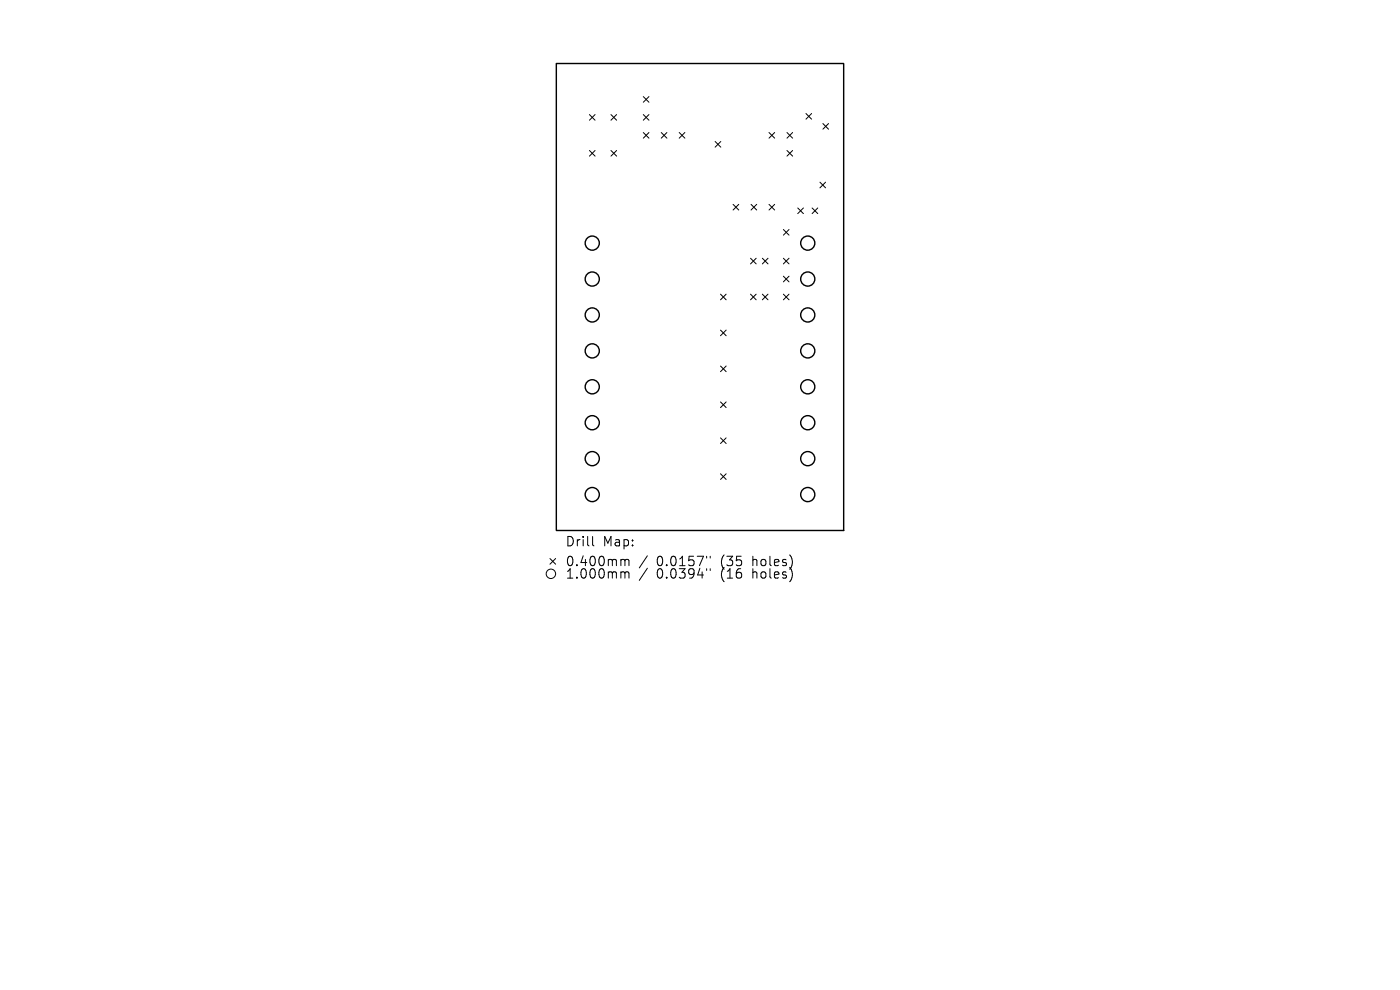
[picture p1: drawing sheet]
<svg xmlns="http://www.w3.org/2000/svg" width="297mm" height="210mm" viewBox="0 0 297 210" stroke-linecap="round" stroke-linejoin="round" font-family="sans-serif">
<defs><g id="words">
<g font-size="2.8">
<text x="119.9" y="116.2">Drill</text>
<text x="127.9" y="116.2">Map:</text>
<text x="119.9" y="120.4">0.400mm</text>
<text x="119.9" y="123">1.000mm</text>
<text x="139.3" y="120.4">0.0157&quot;</text>
<text x="139.3" y="123">0.0394&quot;</text>
<text x="153" y="120.4">(35</text>
<text x="153" y="123">(16</text>
<text x="159.9" y="120.4">holes)</text>
<text x="159.9" y="123">holes)</text>
</g>
</g></defs>
<g fill="none" stroke="#000" stroke-width=".3">
<path d="M118 13.5h61v99h-61z"/>
<circle cx="125.6" cy="59.2" r="1.5"/>
<circle cx="125.6" cy="51.6" r="1.5"/>
<circle cx="171.4" cy="51.6" r="1.5"/>
<circle cx="171.4" cy="59.2" r="1.5"/>
<circle cx="125.6" cy="66.8" r="1.5"/>
<circle cx="125.6" cy="74.4" r="1.5"/>
<circle cx="171.4" cy="66.8" r="1.5"/>
<circle cx="171.4" cy="74.4" r="1.5"/>
<circle cx="125.6" cy="97.3" r="1.5"/>
<circle cx="125.6" cy="82.1" r="1.5"/>
<circle cx="125.6" cy="89.7" r="1.5"/>
<circle cx="171.4" cy="89.7" r="1.5"/>
<circle cx="171.4" cy="82.1" r="1.5"/>
<circle cx="171.4" cy="97.3" r="1.5"/>
<circle cx="125.6" cy="104.9" r="1.5"/>
<circle cx="171.4" cy="104.9" r="1.5"/>
</g>
<g fill="none" stroke="#000" stroke-width=".21">
<path d="M125 24.3l1.2 1.2M125 31.9l1.2 1.2M126.2 24.3l-1.2 1.2M126.2 31.9l-1.2 1.2M129.6 24.3l1.2 1.2M129.6 31.9l1.2 1.2M130.8 24.3l-1.2 1.2M130.8 31.9l-1.2 1.2M136.5 20.5l1.2 1.2M136.5 24.3l1.2 1.2M136.5 28.1l1.2 1.2M137.7 20.5l-1.2 1.2"/>
<path d="M137.7 24.3l-1.2 1.2M137.7 28.1l-1.2 1.2M140.3 28.1l1.2 1.2M141.5 28.1l-1.2 1.2M144.1 28.1l1.2 1.2M145.3 28.1l-1.2 1.2M151.7 30l1.2 1.2M152.9 30l-1.2 1.2M163.1 28.1l1.2 1.2M164.3 28.1l-1.2 1.2M167 31.9l1.2 1.2M167 28.1l1.2 1.2"/>
<path d="M168.2 31.9l-1.2 1.2M168.2 28.1l-1.2 1.2M171 24.1l1.2 1.2M172.2 24.1l-1.2 1.2M173.9 38.6l1.2 1.2M174.6 26.2l1.2 1.2M175.1 38.6l-1.2 1.2M175.8 26.2l-1.2 1.2M155.5 43.4l1.2 1.2M156.7 43.4l-1.2 1.2M159.2 54.8l1.2 1.2M159.3 43.4l1.2 1.2"/>
<path d="M160.4 54.8l-1.2 1.2M160.5 43.4l-1.2 1.2M161.7 54.8l1.2 1.2M162.9 54.8l-1.2 1.2M163.1 43.4l1.2 1.2M164.3 43.4l-1.2 1.2M166.2 48.7l1.2 1.2M166.2 54.8l1.2 1.2M166.2 58.6l1.2 1.2M167.4 48.7l-1.2 1.2M167.4 54.8l-1.2 1.2M167.4 58.6l-1.2 1.2"/>
<path d="M169.2 44.1l1.2 1.2M170.4 44.1l-1.2 1.2M172.3 44.1l1.2 1.2M173.5 44.1l-1.2 1.2M152.9 62.4l1.2 1.2M152.9 70l1.2 1.2M152.9 77.6l1.2 1.2M154.1 62.4l-1.2 1.2M154.1 70l-1.2 1.2M154.1 77.6l-1.2 1.2M159.2 62.4l1.2 1.2M160.4 62.4l-1.2 1.2"/>
<path d="M161.7 62.4l1.2 1.2M162.9 62.4l-1.2 1.2M166.2 62.4l1.2 1.2M167.4 62.4l-1.2 1.2M152.9 85.3l1.2 1.2M152.9 92.9l1.2 1.2M154.1 85.3l-1.2 1.2M154.1 92.9l-1.2 1.2M116.7 118.5l1.2 1.2M117.9 118.5l-1.2 1.2M125.7 113.8v1.7l.3 .3M132 118.7l.5 .1 .1 .1"/>
<path d="M132.6 118.9l.3-.2 .4 .1 .1 1.2M132.6 118.9v1.1M137.3 117.9l-1.7 2.6M149.9 118v.4M150.7 118v.4M152.9 100.5l1.2 1.2M154.1 100.5l-1.2 1.2M132 121.3l.5 .1 .1 .2M132.6 121.6v1M132.6 121.6l.3-.3 .4 .1 .1 1.2M137.3 120.5l-1.7 2.6M149.9 120.6v.4"/>
<path d="M150.7 120.6v.4"/>
<circle cx="116.9" cy="121.7" r="1"/>
</g>
<use href="#words"/>
</svg>
